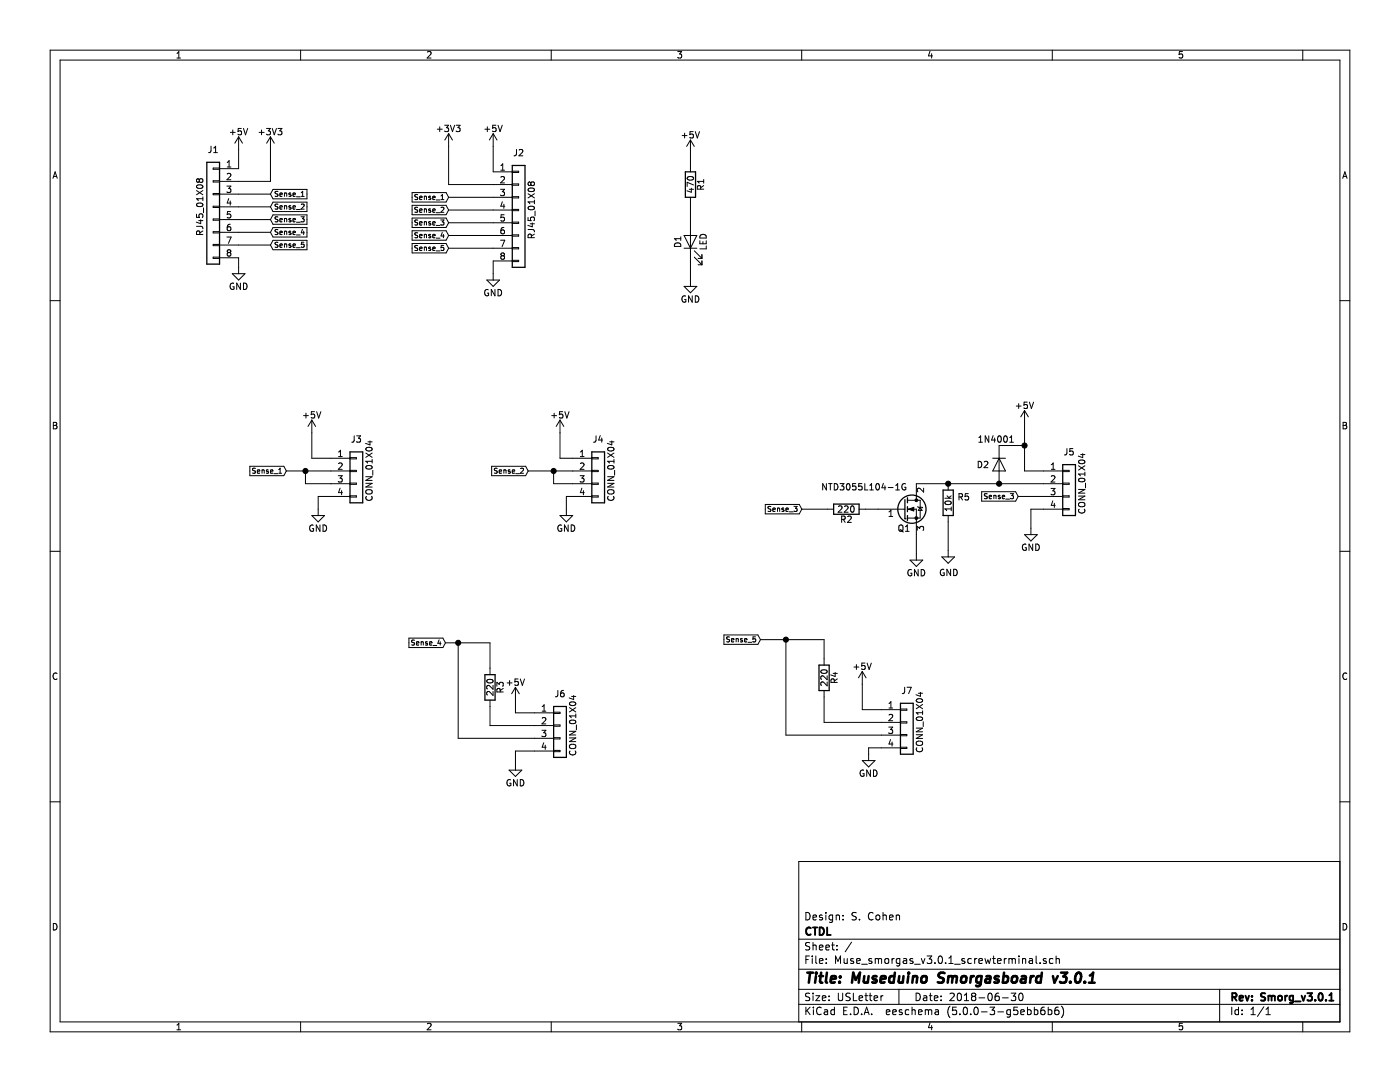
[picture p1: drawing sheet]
<svg xmlns="http://www.w3.org/2000/svg" width="279mm" height="216mm" viewBox="0 0 279 216" stroke-linecap="round" stroke-linejoin="round" font-family="sans-serif">
<g fill="none" stroke="#000" stroke-width=".2">
<path d="M10 10h259.4v195.9h-259.4zM12 12h255.4v191.9h-255.4zM35.3 11.6h.7M35.3 10.6l.4-.3v1.3M60 10v2M85.3 10.4l.5-.1 .2 .3-.8 1h.8M110 10v2M135.3 10.3h.7l-.4 .5 .4 .1v.6l-.2 .1-.5-.1M160 10v2M185.6 10.2l-.3 1h.8M185.9 10.7v.9M210 10v2"/>
<path d="M236 10.3h-.6l-.1 .6 .2-.1h.4l.1 .7-.2 .1-.5-.1M260 10v2M10.6 35.6l.4-1.3 .4 1.3M10.7 35.2h.6M39.2 38l1.3 .9M39.3 37.1a.74 .74 0 0 1 1.2 .2 .74 .74 0 0 1-1.3-.1zM39.8 35.9l-.3-.2-.3 .2v.2l.3 .3 .3-.3M39.8 35.9l.2-.2h.3l.2 .2-.1 .4-.1 .1h-.3l-.2-.3M39.8 35.9v.2M40.5 39.3v.7M40.5 39.6h-1.3l.4 .4M40.5 38l-1.3 .9"/>
<path d="M42.1 29.2v.9l-.2 .3-.3 .1M42.5 33.5h1.3v.3h-1.3zM42.5 36.1h1.3v.2h-1.3zM42.5 38.6h1.3v.3h-1.3zM42.6 30.5h.8M42.6 29.5l.4-.3v1.3M43.8 38.7h10.2M45.3 37.1h.8l-.5 .5 .4 .1 .1 .5-.3 .2-.5-.1M45.3 33.3h.8M45.3 32.4l.4-.3v1.2M45.3 34.7l.5-.1 .3 .4-.8 .9h.8M45.6 39.6l-.3 .9h.8"/>
<path d="M46 26.4h.9M46.5 25.9v1M47.6 27.3v6.4h-3.8M47.6 27.3l-.7 1.3M47.6 27.3l.8 1.3M48.2 25.6h-.7v.6l.2-.1 .4 .1 .1 .6-.2 .1-.5-.1M48.6 25.6l.4 1.3 .4-1.3M51.7 26.4h1M52.2 25.9v1M53.2 25.6h.8l-.5 .5 .4 .1 .1 .5-.3 .2-.5-.1M54 27.3v8.9h-10.2M54 27.3l-.8 1.3"/>
<path d="M54 27.3l.7 1.3M54.3 25.6l.4 1.3 .5-1.3M54.5 37.8h6.8v1.9h-6.8l-.5-1zM55.5 25.6h.8l-.5 .5 .4 .1v.6l-.2 .1-.5-.1M55.5 38.2l-.6 .1a.42 .42 0 0 0 .5 .5v.3h-.5M55.9 38.8l.4-.1v-.1l-.3-.1-.1 .2v.4h.4M56.8 38.6h.4v.6M56.8 38.5v.7M58 38.6l-.2-.1-.1 .2 .3 .2v.2h-.3M58.5 38.8l.5-.1-.1-.1-.3-.1-.1 .2v.4h.4M59.2 39.3h.7M60.1 39.2h.6"/>
<path d="M60.1 38.5l.3-.3v1M82.2 38.4h6.8l.5 1-.5 .9h-6.8zM83.4 38.9h-.6a.42 .42 0 0 0 .5 .5l.1 .2-.2 .2h-.4M83.7 39.5l.5-.1v-.2l-.3-.1-.2 .2 .1 .5h.4M84.7 39.2h.4v.6M84.7 39.1v.7M85.9 39.2l-.2-.1-.2 .2 .4 .2v.3h-.4M86.4 39.5l.4-.1v-.2l-.3-.1-.1 .2v.5h.4M87 39.9h.8M87.3 25.8h1M87.8 25.3v1M88 39.8h.6"/>
<path d="M88 39.1l.3-.3v1M88.7 25h.8l-.4 .5 .4 .1v.4l-.2 .3-.6-.2M89.5 26.7v10.1h12.7M89.5 39.4h12.7M89.5 26.7l-.7 1.2M89.5 26.7l.8 1.2M89.9 25l.4 1.3 .4-1.3M91 25h.8l-.4 .5 .4 .1v.5l-.2 .2-.6-.2M96.8 25.8h.9M97.3 25.3v1M98.4 26.7v7.6h3.8M98.4 26.7l-.7 1.2"/>
<path d="M98.4 26.7l.8 1.2M99 25h-.7v.6l.2-.1 .4 .1 .1 .5-.2 .2-.5-.2M99.4 25l.4 1.3 .4-1.3M99.9 37.8h.8l-.4 .5 .3 .1 .1 .4-.3 .2-.5-.1M99.9 34h.8M99.9 33l.4-.3v1.3M99.9 35.4l.5-.2 .3 .4-.8 .9h.8M102.2 34.2h1.3v.2h-1.3zM102.2 36.7h1.3v.3h-1.3zM102.2 39.2h1.3v.3h-1.3zM103.1 29.8v.9l-.2 .3-.3 .1M103.6 29.9l.5-.1 .2 .4-.7 .9h.7"/>
<path d="M105.4 38.7l1.3 .8M105.5 37.7a.74 .74 0 0 1 1.2 .2 .74 .74 0 0 1-1.3-.1zM105.9 36.6l-.2-.3-.3 .3v.2l.2 .2 .3-.2M105.9 36.6l.3-.3h.2l.3 .3-.1 .3-.2 .1h-.2l-.3-.2M105.9 36.6v.2M106.7 39.9v.8M106.7 38.7l-1.3 .8M136.1 27.1h1M136.6 26.6v.9M137.3 35.3a.68 .68 0 0 1 1.1 .3 .73 .73 0 0 1-1.3-.1zM137.6 37.8h.8M137.8 27.9v6.4"/>
<path d="M137.8 39.4v17.7M137.8 27.9l-.8 1.3M137.8 27.9l.8 1.3M138 37.6v.8l-.9-.3M138.3 26.3h-.6v.6l.1-.2 .5 .1v.6l-.1 .1-.5-.1M138.4 36.9l-1.3-.5v.8M138.8 26.3l.4 1.2 .4-1.2M139.8 37.7l-.1-.6h-.4l-.1 .6h1.2M140.4 36.2h-1.2l.3 .4M140.4 37l-.6 .5M140.4 35.8v.8M268 35.6l.4-1.3 .4 1.3"/>
<path d="M268.1 35.2h.6M10 60h2M39.2 45.2h1.1l.2 .4M39.2 42.7v.7h.6l-.1-.5 .3-.2h.3l.2 .2-.1 .5M39.3 40.7a.75 .75 0 0 1 1.2 .2 .73 .73 0 0 1-1.3-.1zM39.6 44h.9M39.9 46.8l-.1-.7h-.5l-.1 .7h1.3M40.1 43.8v.8l-.9-.3M40.5 46.1l-.6 .4M40.6 41.5v.9M42.5 41.1h1.3v.3h-1.3zM42.5 43.7h1.3v.2h-1.3z"/>
<path d="M42.5 46.2h1.3v.3h-1.3zM42.5 48.8h1.3v.2h-1.3zM42.5 51.3h1.3v.3h-1.3zM43.8 41.3h10.2M43.8 43.8h10.2M43.8 46.4h10.2M43.8 48.9h10.2M43.8 51.4h3.8v3.2M45.3 47.3h.8l-.5 1.3M45.6 50.4l-.3-.3 .3-.3h.2l.3 .3-.3 .3M45.6 50.4l-.3 .2v.3l.3 .2h.3l.2-.2v-.3l-.3-.2M45.6 50.4h.2"/>
<path d="M45.9 44.8h-.2a.79 .79 0 0 0-.1 1.2h.3l.2-.5-.3-.3h-.2l-.3 .3M45.9 40.1v.8M46 42.2h-.6l-.1 .6 .5-.1 .3 .3v.3l-.3 .2-.5-.1M46.4 54.6h2.5l-1.3 1.3zM46.6 56.6a.59 .59 0 0 0-.7 .5 .59 .59 0 0 0 .7 .6l.1-.5h-.2M48 56.5v1.3l-.8-1.3v1.3M48.6 56.5a.64 .64 0 0 1 .7 .6 .64 .64 0 0 1-.7 .7zM54.5 40.3h6.8v1.9h-6.8l-.5-.9zM54.5 42.9h6.8v1.9h-6.8l-.5-1zM54.5 45.4h6.8v1.9h-6.8l-.5-.9zM54.5 48h6.8v1.8h-6.8l-.5-.9zM55.5 43.3h-.6a.42 .42 0 0 0 .5 .6v.3h-.5"/>
<path d="M55.5 45.8l-.6 .1a.42 .42 0 0 0 .5 .5v.4h-.5M55.5 48.4h-.6a.42 .42 0 0 0 .5 .5v.4h-.5M55.5 40.8h-.6a.42 .42 0 0 0 .5 .5v.4h-.5M55.9 46.5l.4-.1v-.2l-.3-.1-.1 .2v.5h.4M55.9 49l.4-.1v-.2h-.3l-.1 .1v.5h.4M55.9 43.9l.4-.1v-.2h-.3l-.1 .1v.5h.4M55.9 41.4l.4-.1v-.2l-.3-.1-.1 .2v.5h.4M56.8 48.8l.4-.1v.7M56.8 41v.7M56.8 43.6v.7M56.8 46.1v.7M56.8 48.7v.7"/>
<path d="M56.8 41.1h.4v.6M56.8 43.7l.4-.1v.7M56.8 46.2h.4v.6M58 46.2l-.2-.1-.1 .2 .3 .2v.3h-.3M58 48.7h-.2l-.1 .1 .3 .2v.3h-.3M58 41.1l-.2-.1-.1 .2 .3 .2v.3h-.3M58 43.6h-.2l-.1 .1 .3 .3v.2h-.3M58.5 46.5l.5-.1-.1-.2-.3-.1-.1 .2v.5h.4M58.5 49l.5-.1-.1-.2h-.3l-.1 .1v.5h.4M58.5 43.9l.5-.1-.1-.2h-.3l-.1 .1v.5h.4M58.5 41.4l.5-.1-.1-.2-.3-.1-.1 .2v.5h.4M59.2 41.8h.7"/>
<path d="M59.2 44.3h.7M59.2 46.9h.7M59.2 49.4h.7M60.1 43.3h.6l-.3 .3 .3 .2v.4l-.2 .1-.4-.1M60.1 40.8l.4-.1 .2 .3-.6 .7h.6M60.4 45.7l-.3 .8h.7M60.6 46.1v.7M60.7 48.3h-.5l-.1 .5h.5l.1 .5-.2 .1-.4-.1M82.2 43.5h6.8l.5 .9-.5 1h-6.8zM82.2 46.1h6.8l.5 .9-.5 .9h-6.8zM82.2 41h6.8l.5 .9-.5 .9h-6.8zM82.2 48.6h6.8l.5 .9-.5 1h-6.8z"/>
<path d="M83.4 43.9l-.6 .1a.42 .42 0 0 0 .5 .5l.1 .2-.2 .2h-.4M83.4 41.4h-.6a.42 .42 0 0 0 .5 .6l.1 .2-.2 .2-.4-.1M83.4 46.5h-.6a.42 .42 0 0 0 .5 .5l.1 .2-.2 .2h-.4M83.4 49h-.6a.42 .42 0 0 0 .5 .6l.1 .2-.2 .2-.4-.1M83.7 47.1l.5-.1v-.2h-.3l-.2 .1 .1 .5h.4M83.7 42l.5-.1v-.2h-.3l-.2 .1 .1 .5h.4M83.7 44.6l.5-.2v-.1l-.3-.1-.2 .2 .1 .5h.4M83.7 49.6l.5-.1v-.1l-.3-.1-.2 .2 .1 .4h.4M84.7 46.9l.4-.1v.6M84.7 41.7v.7M84.7 44.2v.7M84.7 46.8v.6"/>
<path d="M84.7 49.3v.7M84.7 41.8l.4-.1v.7M84.7 44.3h.4v.6M84.7 49.4h.4v.6M85.9 49.4l-.2-.1-.2 .2 .4 .2v.2h-.4M85.9 46.8h-.2l-.2 .1 .4 .2v.3h-.4M85.9 44.3l-.2-.1-.2 .2 .4 .2v.3h-.4M85.9 41.7h-.2l-.2 .1 .4 .3v.2h-.4M86.4 47.1l.4-.1v-.2h-.3l-.1 .1v.5h.4M86.4 42l.4-.1v-.2h-.3l-.1 .1v.5h.4M86.4 44.6l.4-.2v-.1l-.3-.1-.1 .2v.5h.4M86.4 49.6l.4-.1v-.1l-.3-.1-.1 .2v.4h.4"/>
<path d="M87 42.4h.8M87 45h.8M87 47.5h.8M87 50.1h.8M88 43.9h.6l-.3 .4 .3 .1-.1 .4-.1 .1-.4-.1M88 41.4h.4l.2 .2-.6 .8h.6M88.3 46.4l-.3 .7h.6M88.5 46.8v.6M88.5 49h-.4l-.1 .5 .5-.1v.5l-.1 .1-.4-.1M89.5 41.9h12.7M89.5 44.4h12.7M89.5 47h12.7"/>
<path d="M89.5 49.5h12.7M97.2 55.9h2.5l-1.3 1.2zM97.4 57.8a.59 .59 0 0 0-.7 .6 .59 .59 0 0 0 .7 .6l.1-.5h-.2M98.8 57.8v1.2l-.8-1.2v1.2M99.4 57.8a.64 .64 0 0 1 .7 .6 .64 .64 0 0 1-.7 .6zM99.9 47.9h.8l-.5 1.3M100.2 51l-.3-.2 .3-.3h.2l.3 .2-.3 .3M100.2 51l-.3 .3v.2l.3 .2h.4l.1-.2v-.2l-.3-.3M100.2 51h.2M100.3 40.3l-.4 .8h.8M100.6 45.4h-.3a.79 .79 0 0 0-.1 1.3l.4-.1 .1-.5-.3-.2h-.2l-.3 .2M100.6 40.7v.9"/>
<path d="M100.6 42.8h-.6l-.1 .7 .5-.2 .3 .3v.3l-.3 .2-.5-.1M102.2 41.8h1.3v.2h-1.3zM102.2 44.3h1.3v.3h-1.3zM102.2 46.9h1.3v.2h-1.3zM102.2 49.4h1.3v.3h-1.3zM102.2 51.9h1.3v.3h-1.3zM102.2 52.1h-3.8v3.8M105.4 43.4v.6h.6l-.1-.4 .2-.3h.3l.3 .3-.2 .4M105.4 45.8h1.1l.2 .5M105.5 41.3a.75 .75 0 0 1 1.2 .3 .73 .73 0 0 1-1.3-.1zM105.8 44.7h.9M106 47.4l-.1-.6h-.4l-.1 .6h1.3"/>
<path d="M106.2 44.5v.8l-.9-.3M106.7 46.7l-.7 .4M106.7 40.3h-1.3l.3 .4M106.8 42.1v1M134.7 48.7a.68 .68 0 0 1 .7-.2 .68 .68 0 0 1 .5 .7h-1.3zM135.9 47.2v.8M135.9 47.6h-1.3l.4 .4M136.5 47h2.6l-1.3 2.5zM136.5 49.5h2.6M136.5 57.1h2.6l-1.3 1.3zM136.8 59.1a.59 .59 0 0 0-.7 .6 .59 .59 0 0 0 .7 .5l.1-.4h-.3M138.2 59v1.3l-.8-1.3v1.3"/>
<path d="M138.6 51.3l1.5 1.5M138.6 50l1.5 1.6M138.8 59a.64 .64 0 0 1 .7 .7 .64 .64 0 0 1-.7 .6zM139.3 51.6h.8M139.3 52.8h.8M139.7 48v.6h1.2v-.6M139.9 46.9a.67 .67 0 0 1 .7-.1 .67 .67 0 0 1 .3 .7h-1.2zM140.1 50.8v.8M140.1 52.1v.7M140.3 48.2v.4M140.9 49.1v.6h-1.2M267.4 60h2"/>
<path d="M10.6 84.3h.5l.2 .2-.2 .4 .3 .2-.2 .5h-.6zM10.6 84.9h.5M49.9 93h6.7l.5 1-.5 .9h-6.7zM51 93.5h-.6a.42 .42 0 0 0 .5 .5l.1 .2-.2 .2h-.4M51.4 94.1l.4-.1v-.2h-.3l-.1 .1v.5h.4M52.3 93.9l.4-.1v.6M52.3 93.8v.6M53.5 93.8h-.2l-.1 .1 .3 .2v.3h-.3M54 94.1l.5-.1-.1-.2h-.3l-.1 .1v.5h.4M54.7 94.5h.7M55.6 93.7l.3-.3v1M55.6 94.4h.6"/>
<path d="M57.1 94h12.7M60.6 82.9h.9M61 94v2.5h8.8M61.1 82.4v1M62.2 83.8v7.6h7.6M62.2 83.8l-.7 1.3M62.2 83.8l.8 1.3M62.8 82.1h-.6l-.1 .7 .2-.2 .4 .1 .1 .6-.2 .1-.5-.1M63.2 82.1l.4 1.3 .4-1.3M67.5 94.9h.8l-.4 .5 .3 .1 .1 .5-.3 .2-.5-.1M67.6 92.5l.4-.1 .3 .3-.8 .9h.8M67.6 91.1h.7"/>
<path d="M67.6 90.2l.3-.4v1.3M67.9 97.4l-.3 .9h.8M68.2 97.9v.8M69.8 98.9h1.3v.3h-1.3zM69.8 96.4h1.3v.2h-1.3zM69.8 93.9h1.3v.2h-1.3zM69.8 99.1h-6.3v3.8M69.8 91.3h1.3v.3h-1.3zM70.7 87v.9l-.2 .3h-.3M71.2 87h.8l-.5 .5 .4 .1 .1 .4-.3 .2-.5-.1M73 96.4h1.3l-1.3 .8h1.3M73 95.1h1.3l-1.3 .8h1.3"/>
<path d="M73 90.4l1.3 .9M73.1 89.4a.74 .74 0 0 1 1.2 .3 .72 .72 0 0 1-1.3-.1zM73.1 93.1a.74 .74 0 0 1 1.2 .2 .74 .74 0 0 1-1.3-.1zM73.1 97.9a.8 .8 0 0 1 1.2 .1l-.2 .5a.84 .84 0 0 1-1.1-.2zM73.1 99.1a.56 .56 0 0 0 .5 .8 .56 .56 0 0 0 .5-.8M73.4 88.2h.9M73.8 88v.8l-.9-.3M74.3 91.7v.7M74.3 92h-1.3l.4 .4M74.3 90.4l-1.3 .9M74.4 93.9v.9M98.1 93h6.8l.5 1-.5 .9h-6.8z"/>
<path d="M99.2 93.5h-.5a.42 .42 0 0 0 .5 .5l-.1 .4h-.4M99.6 94.1l.5-.1v-.2h-.3l-.2 .1 .1 .5h.4M100.6 93.8v.6M100.6 93.9l.3-.1 .1 .6M101.8 93.8h-.2l-.2 .1 .4 .2v.3h-.4M102.2 94.1l.5-.1v-.2h-.3l-.2 .1 .1 .5h.4M102.9 94.5h.8M103.9 93.5l.4-.1 .2 .3-.7 .7h.7M105.4 94h12.7M110.1 82.9h1M110.5 94v2.5h7.6M110.6 82.4v1"/>
<path d="M111.8 83.8v7.6h6.3M111.8 83.8l.7 1.3M111.8 83.8l-.8 1.3M112.3 82.1h-.6l-.1 .7 .2-.2 .4 .1 .1 .6-.2 .1-.5-.1M112.7 82.1l.4 1.3 .5-1.3M115.8 94.9h.8l-.5 .5 .4 .1 .1 .5-.3 .2-.5-.1M115.8 92.5l.5-.1 .3 .3-.8 .9h.8M115.8 91.1h.8M115.8 90.2l.4-.4v1.3M116.1 97.4l-.3 .9h.8M116.4 97.9v.8M118.1 98.9h1.3v.3h-1.3z"/>
<path d="M118.1 96.4h1.3v.2h-1.3zM118.1 93.9h1.3v.2h-1.3zM118.1 99.1h-5.1v3.8M118.1 91.3h1.3v.3h-1.3zM118.9 87v.9l-.1 .3h-.3M119.8 86.9l-.3 .9h.8M120.1 87.4v.8M121.3 96.4h1.2l-1.2 .8h1.2M121.3 95.1h1.2l-1.2 .8h1.2M121.3 90.4l1.2 .9M121.3 89.4a.74 .74 0 0 1 1.2 .3 .72 .72 0 0 1-1.2-.1zM121.3 97.9a.8 .8 0 0 1 1.2 .1l-.1 .5a.84 .84 0 0 1-1.1-.2z"/>
<path d="M121.3 93.1a.74 .74 0 0 1 1.2 .2 .74 .74 0 0 1-1.2-.1zM121.4 99.1a.56 .56 0 0 0 .5 .8 .56 .56 0 0 0 .5-.8M121.7 88.2h.8M122.1 88v.8l-.9-.3M122.5 92h-1.2l.3 .4M122.5 91.7v.7M122.5 90.4l-1.2 .9M122.7 93.9v.9M164.9 96.5v1.3l-.7-1.3v1.3M165.4 96.5h.7M165.7 96.5v1.3M166.5 96.5a.64 .64 0 0 1 .7 .6 .64 .64 0 0 1-.7 .7z"/>
<path d="M167.6 96.5h.8l-.4 .5 .4 .1v.5l-.2 .2-.6-.2M169 96.6l.2-.1a.67 .67 0 0 1 .5 .6 .67 .67 0 0 1-.5 .7l-.3-.5zM170.8 96.5h-.6l-.1 .6 .2-.1 .4 .1 .1 .5-.2 .2-.5-.2M172 96.5h-.6l-.1 .6 .2-.1 .5 .1v.5l-.2 .2-.5-.2M172.6 96.5v1.3h.6M173.6 97.8h.7M173.6 96.9l.3-.4v1.3M174.9 96.6l.2-.1a.67 .67 0 0 1 .4 .6 .67 .67 0 0 1-.4 .7l-.3-.5zM176.3 96.4l-.3 .9h.8M176.6 96.9v.9M177.3 97.3h.9M178.8 97.8h.7"/>
<path d="M178.8 96.9l.3-.4v1.3M180.7 96.6a.59 .59 0 0 0-.7 .5 .59 .59 0 0 0 .7 .6l.1-.5h-.3M181.1 99.8h2.5v3.6h-2.5M184.3 97.4v.8l-.9-.8-.3 .3 .1 .4M188.6 99.4h1.2M189 98.9l.5 .5M189.2 96.5v1.3M189.8 98.9l-.4 .4M191.4 99.2l.6-.1v-.5l-.6-.1v1.3M191.7 99.2l.4 .6M193.2 98.5h-.5l-.1 .6 .5-.1 .2 .2v.3l-.2 .3-.5-.2M195.2 92a.64 .64 0 0 1 .7 .7 .64 .64 0 0 1-.7 .6z"/>
<path d="M195.4 88.2h.7M195.4 87.3l.3-.3v1.2M195.9 98.1h6.8l.5 1-.5 .9h-6.8zM196.4 92.2l.5-.2 .3 .4-.8 .9h.8M197 98.6h-.5a.42 .42 0 0 0 .5 .5l-.1 .4h-.5M197.3 87v1.2l-.7-1.2v1.2M197.4 99.2l.5-.1v-.2l-.3-.1-.2 .2 .1 .5h.4M198.1 91.4h2.6M198.2 86.9l-.3 .9h.8M198.3 98.9h.4l.1 .6M198.3 98.8v.7M198.5 87.4v.8"/>
<path d="M199.2 87.1l.2-.1a.67 .67 0 0 1 .4 .6 .67 .67 0 0 1-.4 .6l-.3-.4zM199.4 91.4l1.3 2.6h-2.6zM199.6 98.9l-.2-.1-.2 .2 .4 .2v.3h-.4M200 99.2l.5-.1v-.2l-.3-.1-.2 .2 .1 .5h.4M200.4 87.1l.2-.1a.67 .67 0 0 1 .5 .6 .67 .67 0 0 1-.5 .6l-.3-.4zM200.7 99.6h.8M201.5 88.2h.7M201.5 87.3l.4-.3v1.2M201.6 98.5h.7l-.4 .4 .4 .2-.1 .3-.1 .1-.5-.1M202.8 81h1M203.2 99.1h8.9M203.3 80.5v1"/>
<path d="M204.5 81.9v12.1h7.6M204.5 81.9l-.8 1.3M204.5 81.9l.7 1.3M204.5 88.9h-5.1v7.6M205 80.2h-.6l-.1 .6 .2-.1 .5 .1v.6l-.2 .1-.5-.1M205.4 80.2l.4 1.3 .5-1.3M209.8 97.5h.7l-.4 .4 .4 .2v.4l-.2 .2-.5-.1M209.8 93.6h.7M209.8 92.7l.4-.3v1.2M209.8 95l.5-.1 .2 .4-.7 .9h.7M210.1 99.9l-.3 .9h.8M212.1 93.9h1.3v.2h-1.3z"/>
<path d="M212.1 96.4h1.3v.2h-1.3zM212.1 98.9h1.3v.3h-1.3zM212.1 96.5h-29.2v3.3M212.9 89.5v.9l-.1 .3-.4 .1M214.1 89.5h-.6v.6l.4-.1 .3 .2v.4l-.3 .2-.4-.1M215.2 99h1.3l-1.3 .7h1.3M215.2 97.7h1.3l-1.3 .7h1.3M215.2 92.9l1.3 .9M215.3 95.6a.74 .74 0 0 1 1.2 .3 .74 .74 0 0 1-1.3-.2zM215.4 91.9a.66 .66 0 0 1 .6-.2 .66 .66 0 0 1 .5 .5 .72 .72 0 0 1-1.3-.1zM215.7 90.7h.8M216.1 90.5v.8l-.9-.3"/>
<path d="M216.5 94.2v.7M216.5 94.6h-1.3l.4 .3M216.5 92.9l-1.3 .9M216.6 96.4v1M268 84.3h.5l.2 .2-.2 .4 .3 .2-.2 .5h-.6zM268 84.9h.5M10 110h2M62.2 102.9h2.6l-1.3 1.2zM62.5 104.8a.59 .59 0 0 0-.7 .6 .59 .59 0 0 0 .7 .6l.1-.5h-.3M63.9 104.7v1.3l-.8-1.3v1.3M64.5 104.7a.64 .64 0 0 1 .7 .7 .64 .64 0 0 1-.7 .6zM111.8 102.9h2.5l-1.3 1.2z"/>
<path d="M112 104.8a.59 .59 0 0 0-.7 .6 .59 .59 0 0 0 .7 .6l.1-.5h-.2M113.4 104.7v1.3l-.8-1.3v1.3M114 104.7a.64 .64 0 0 1 .7 .7 .64 .64 0 0 1-.7 .6zM152.7 100.7h6.8l.5 .9-.5 .9h-6.8zM153.8 101.1h-.5a.42 .42 0 0 0 .5 .6v.2l-.1 .2-.4-.1M154.2 101.7l.5-.1v-.2h-.3l-.2 .1 .1 .5h.4M155.2 101.5l.3-.1 .1 .7M155.2 101.4v.7M156.4 101.4h-.2l-.2 .1 .4 .3v.2h-.4M156.8 101.7l.5-.1v-.2h-.3l-.2 .1 .1 .5h.4M157.5 102.1h.8M158.4 101h.7l-.4 .4 .4 .2-.1 .4-.1 .1-.5-.1"/>
<path d="M160 101.6h6.4M167.3 101.1l.5-.2 .2 .4-.7 .9h.7M168 103.6l.6-.1v-.4l-.6-.1v1.2M168.3 103.6l.4 .6M168.5 101.1l.5-.2 .3 .4-.8 .9h.8M169.2 103.1l.4-.1 .3 .3-.8 .9h.8M169.9 101.1l.2-.2a.69 .69 0 0 1 .4 .7 .69 .69 0 0 1-.4 .6l-.4-.5zM171.4 101.6h8.9M177.4 102.1l.4-.3v1.2M177.4 103h.8M179.4 104.9l.3-.2a.44 .44 0 0 1 .5 .5v.6l-.5 .2-.3-.2zM179.6 105.7l.7 .4"/>
<path d="M180.4 101.6h.2M180.7 106h.7M180.7 105.1l.4-.4v1.3M181.1 101.6h1.8v10.2M181.6 111.8h2.5l-1.2 1.2zM181.9 113.7a.59 .59 0 0 0-.7 .6 .59 .59 0 0 0 .7 .6l.1-.5h-.3M183.1 105.8v-.8l.4 .5 .2-.4 .4-.1 .2 .3-.1 .5M183.1 101.1l1 .2M183.2 113.6v1.3l-.7-1.3v1.3M183.6 101.2l.4 .7h-.7zM183.8 113.6a.64 .64 0 0 1 .8 .7 .64 .64 0 0 1-.8 .6zM188 111.1h2.5l-1.3 1.3z"/>
<path d="M188.4 113.7a.59 .59 0 0 0-.8 .5 .59 .59 0 0 0 .8 .6v-.5h-.2M188.7 100.1a.68 .68 0 0 1 1.1 .3 .73 .73 0 0 1-1.2-.1zM189.2 102.9v8.2M189.7 113.6v1.3l-.7-1.3v1.3M189.8 101.2v.7M189.8 101.5h-1.2l.3 .4M190.3 113.6a.64 .64 0 0 1 .7 .6 .64 .64 0 0 1-.7 .7zM204.5 106.7h2.5l-1.3 1.2zM204.7 108.6a.59 .59 0 0 0-.7 .6 .59 .59 0 0 0 .7 .6l.1-.5h-.2M206.1 108.6v1.2l-.7-1.2v1.2M206.7 108.6a.64 .64 0 0 1 .7 .6 .64 .64 0 0 1-.7 .6zM210.4 100.4v.9"/>
<path d="M212.1 101.5h1.3v.2h-1.3zM212.1 101.6h-6.4v5.1M215.3 100.4a.8 .8 0 0 1 1.2 .2l-.2 .4a.84 .84 0 0 1-1.1-.2zM215.4 101.6a.56 .56 0 0 0 .5 .8 .56 .56 0 0 0 .5-.8M267.4 110h2M11.4 134.4a.62 .62 0 0 0-.9 .4 .62 .62 0 0 0 .7 .8l.2-.1M81.6 127.3h6.8l.5 1-.5 .9h-6.8zM82.7 127.8h-.5a.42 .42 0 0 0 .5 .5v.2l-.2 .2h-.4M83.1 128.4l.5-.1v-.2l-.3-.1-.2 .2 .1 .5h.4M84 128.1h.4l.1 .6M84 128v.7M85.3 128.1l-.2-.1-.2 .2 .4 .2v.3h-.4"/>
<path d="M85.7 128.4l.5-.1v-.2l-.3-.1-.2 .2 .1 .5h.4M86.4 128.8h.8M87.6 127.7l-.2 .7h.6M87.9 128v.7M88.9 128.3h8.9v6.3M91.4 128.3v19h19.1M97.3 135.7a.68 .68 0 0 1 1.1 .3 .73 .73 0 0 1-1.3-.1zM97.8 139.7v5.1h12.7M98.4 136.8v.7l-.9-.7-.4 .2 .2 .5M98.4 138v.8l-.9-.8-.4 .2 .2 .5M99.2 136.9v-.8l.4 .5 .2-.4 .4-.1 .2 .3-.1 .5M99.8 138.1l-.1-.7h-.4l-.1 .7h1.2"/>
<path d="M100.4 137.4l-.6 .4M101.2 136.3h1M101.7 135.8v1M102.9 137.2v5h7.6M102.9 137.2l-.8 1.2M102.9 137.2l.7 1.2M103.4 135.5h-.6l-.1 .6 .2-.1h.5v.6l-.2 .2-.5-.2M103.8 135.5l.4 1.3 .5-1.3M111.3 137.8v.9l-.1 .3h-.4M112.5 137.8h-.3a.79 .79 0 0 0-.1 1.2h.4l.1-.5-.3-.2h-.2l-.2 .2M114.1 139h.8M114.5 138.8v.8l-.9-.3"/>
<path d="M144.5 126.7h6.8l.5 .9-.5 1h-6.8zM145.6 127.1l-.5 .1a.42 .42 0 0 0 .4 .5v.3h-.5M146 127.7l.5-.1-.1-.1-.3-.1-.1 .2v.4h.4M146.9 127.5h.4v.6M146.9 127.4v.7M148.2 127.5l-.3-.1-.1 .2 .4 .2v.2h-.4M148.6 127.7l.5-.1-.1-.1-.3-.1-.1 .2v.4h.4M149.3 128.2h.7M150.8 127.1h-.5l-.1 .5 .5-.1 .1 .5-.2 .1-.4-.1M151.8 127.6h12.7v5.1M156.8 127.6v19.1h22.9M163.9 133.8a.68 .68 0 0 1 1.2 .3 .73 .73 0 0 1-1.3-.1z"/>
<path d="M164.5 137.8v6.3h15.2M165.1 134.8v.8l-.9-.8-.4 .3 .1 .5M165.1 136.1v.8l-.9-.8-.4 .2 .1 .5M166.3 134.4h.8M166.5 136.2l-.1-.7h-.4l-.2 .7h1.3M166.7 134.2v.8l-.9-.3M167.1 135.5l-.6 .4M170.4 133.1h1M170.9 132.6v1M172.1 134v7.6h7.6M172.1 134l-.8 1.3M172.1 134l.7 1.3"/>
<path d="M172.6 132.3h-.6v.6l.1-.1 .5 .1v.6l-.2 .1-.4-.1M173.1 132.3l.4 1.3 .4-1.3M180.5 137.1v.9l-.1 .4h-.3M181 137.1h.9l-.6 1.3M182.9 139.6a.74 .74 0 0 1 1.2 .3 .72 .72 0 0 1-1.2-.2zM183.3 138.3h.8M183.7 138.2v.7l-.9-.3M268.8 134.4a.62 .62 0 0 0-.9 .4 .62 .62 0 0 0 .7 .8l.2-.1M10 160h2M101.6 153.7h2.5l-1.2 1.2zM101.9 155.6a.59 .59 0 0 0-.7 .6 .59 .59 0 0 0 .7 .6l.1-.5h-.3M103.2 155.5v1.3l-.7-1.3v1.3"/>
<path d="M103.8 155.5a.64 .64 0 0 1 .8 .7 .64 .64 0 0 1-.8 .6zM108.2 145.7h.7l-.4 .5 .4 .1v.5l-.2 .2-.5-.1M108.2 141.9h.7M108.2 141l.4-.4v1.3M108.2 143.3l.5-.1 .2 .3-.7 .9h.7M108.5 148.2l-.3 .9h.8M108.8 148.7v.8M110.5 142.1h1.3v.3h-1.3zM110.5 144.7h1.3v.2h-1.3zM110.5 147.2h1.3v.2h-1.3zM110.5 149.7h1.3v.3h-1.3zM110.5 149.9h-7.6v3.8"/>
<path d="M113.6 147.2h1.3l-1.3 .8h1.3M113.6 145.9h1.3l-1.3 .8h1.3M113.6 141.2l1.3 .9M113.7 140.2a.74 .74 0 0 1 1.2 .3 .72 .72 0 0 1-1.3-.1zM113.7 143.9a.74 .74 0 0 1 1.2 .2 .74 .74 0 0 1-1.3-.1zM113.7 148.7a.8 .8 0 0 1 1.2 .1l-.2 .5a.84 .84 0 0 1-1.1-.2zM113.8 149.9a.56 .56 0 0 0 .5 .8 .56 .56 0 0 0 .5-.8M114.9 142.5v.7M114.9 142.8h-1.3l.4 .4M114.9 141.2l-1.3 .9M115 144.7v.9M172.1 151.8h2.5l-1.2 1.2z"/>
<path d="M172.4 153.7a.59 .59 0 0 0-.8 .6 .59 .59 0 0 0 .8 .6v-.5h-.2M173.7 153.6v1.3l-.7-1.3v1.3M174.3 153.6a.64 .64 0 0 1 .7 .7 .64 .64 0 0 1-.7 .6zM177.4 145.1h.8l-.5 .5 .4 .1 .1 .4-.3 .3-.5-.2M177.4 141.3h.8M177.4 140.4l.4-.4v1.3M177.4 142.7l.5-.2 .3 .4-.8 .9h.8M177.7 147.6l-.3 .9h.8M178 148.1v.8M179.7 149.1h1.3v.3h-1.3zM179.7 141.5h1.3v.2h-1.3zM179.7 144h1.3v.3h-1.3z"/>
<path d="M179.7 146.6h1.3v.2h-1.3zM179.7 149.2h-6.3v2.6M182.9 146.6h1.2l-1.2 .7h1.2M182.9 145.3h1.2l-1.2 .7h1.2M182.9 140.6l1.2 .8M182.9 143.2a.74 .74 0 0 1 1.2 .3 .74 .74 0 0 1-1.2-.1zM182.9 148.1a.8 .8 0 0 1 1.2 .1l-.2 .5a.84 .84 0 0 1-1-.3zM183 149.2a.56 .56 0 0 0 .5 .8 .56 .56 0 0 0 .5-.8M184.1 141.8v.8M184.1 142.2h-1.2l.3 .4M184.1 140.6l-1.2 .8M184.3 144v1"/>
<path d="M267.4 160h2M267.4 171.9h-108v32M10.6 184.3a.65 .65 0 0 1 .8 .6 .65 .65 0 0 1-.8 .7zM159.4 197.4h108M159.4 193.4h108M159.4 187.4h108M160.8 182.1a.75 .75 0 0 1 .9 .7 .75 .75 0 0 1-.9 .8zM160.8 191.5h.5M161.5 190.8h-.7v1.5M161.6 198.2h-.6l-.2 .3 .1 .3 .6 .3v.4l-.2 .2-.5-.1M161.6 188.1h-.6l-.2 .2 .1 .4 .6 .3v.4l-.2 .2-.5-.1M162.1 190.8v.1"/>
<path d="M162.1 191.3v1M162.3 183.1l.7-.2-.1-.2-.4-.1-.2 .2v.7h.6M162.3 188.1v1.5M162.3 198.2v.1M162.3 198.7v1M162.3 188.7l.2-.1h.3l.1 1M162.8 198.7h.8l-.8 1h.8M162.8 190.8v1.2l.2 .3M163.5 191.8l.7-.2v-.3h-.4l-.3 .2 .1 .7h.6M163.5 189.1l.7-.2v-.3h-.4l-.3 .2 .1 .7h.6M164.1 182.7a.37 .37 0 0 0-.6 .1l.1 .2 .5 .1 .1 .2-.2 .3-.5-.1M164.1 199.2l.7-.2-.1-.2-.4-.1-.2 .2 .1 .7h.5"/>
<path d="M164.8 182.1v.1M164.8 182.6v1M164.8 189.1l.7-.2v-.3h-.5l-.2 .2 .1 .7h.6M164.9 192.1v.2M164.9 191.3v.2M165.5 198.8v.1M165.5 199.5v.2M166 188.6h.5M166.2 182.7l-.5-.1-.2 .3v.5l.2 .2 .5-.1M166.2 188.1v1.3l.3 .2M166.2 182.6v1.2l-.3 .3-.4-.1M166.8 192.3v-1.5l.4 1 .5-1v1.5"/>
<path d="M166.9 182.7h.1a.37 .37 0 0 1 .5 .1v.8M166.9 182.6v1M167 189.4v.2M167 188.6v.2M167.3 198.2v1.2l.3 .3h.3l.3-.3v-1.2M168.2 183.4v.2M168.2 182.7v.1M168.5 191.3v.7a.37 .37 0 0 0 .6 .1M169.1 191.3v1M169.7 198.2h-.6l-.3 .3 .1 .3 .7 .3v.4l-.2 .2-.6-.1M170 188l-1.3 1.9M170.3 191.3h-.3l-.3 .2 .1 .2 .5 .1v.4h-.6"/>
<path d="M170.3 198.2v1.5h.7M170.9 182.1h-.6l-.3 .2 .1 .4 .7 .3v.4l-.2 .2-.6-.1M171 191.8l.7-.2-.1-.3h-.4l-.2 .2v.7h.6M171.4 199.2l.8-.2-.1-.2-.4-.1-.3 .2 .1 .7h.6M171.5 183.4v.2M172 192.4h1.1M172.6 198.7h.6M172.8 198.2v1.3l.4 .2M173.5 198.7h.5M173.7 198.2v1.3l.3 .2M174 191.3h-.4l-.2 .2 .1 .2 .5 .1v.4h-.6M174.2 182.2a.71 .71 0 0 0-1 .5 .71 .71 0 0 0 .8 .9l.2-.2"/>
<path d="M174.4 199.2l.8-.2-.1-.2-.4-.1-.3 .2 .1 .7h.6M174.7 191.4v-.1a.37 .37 0 0 1 .6 .2M174.7 191.3v1M174.9 182.7l.2-.1 .4 .1 .1 .6-.1 .2-.4 .1-.2-.2zM175.3 191.5l.2-.2h.4v1M175.3 191.5v.8M175.8 198.7v1M176.2 198.7l-.4 .3M176.2 182.7h.1a.37 .37 0 0 1 .6 .1v.8M176.2 182.1v1.5M176.7 191.4l.2-.1 .4 .1v.7l-.2 .2-.4-.2zM177.5 183.1l.7-.2v-.2l-.5-.1-.2 .2 .1 .7h.6"/>
<path d="M178 191.3v1M178.5 191.3h-.3l-.2 .2M178.9 182.6v1M178.9 182.7a.37 .37 0 0 1 .6 .1v.8M179.4 197.4v3M179.6 191.3h-.4l-.3 .2v.6l.3 .2 .4-.1M179.6 191.3l-.1 1.3-.2 .2-.4-.1M180.3 191.3h.6v1M180.9 191.6l-.5 .1-.2 .2 .2 .4 .5-.1M182.2 191.3a.37 .37 0 0 0-.6 .2l.1 .2 .5 .1v.2l-.2 .3-.4-.1M182.5 192.4h1.2M182.8 198.2a.75 .75 0 0 1 .9 .7 .75 .75 0 0 1-.9 .8z"/>
<path d="M183.9 191.3l.3 1 .4-1M184.3 198.8h.6l.1 .9M185 199l-.5 .1-.2 .2 .2 .4 .5-.1M185 190.8h1l-.6 .5 .5 .2v.6l-.3 .2-.6-.2M185.5 198.7h.5M185.7 198.2v1.3l.3 .2M186.5 199.2l.7-.2-.1-.2-.4-.1-.2 .2v.7h.6M186.6 192.1v.2M187.4 190.9l.2-.1a.8 .8 0 0 1 .5 .7 .8 .8 0 0 1-.5 .8l-.2-.2-.2-.4zM187.8 199.5v.2M187.8 198.8v.1M188.7 192.1v.2"/>
<path d="M189.4 192.3h.8M189.4 191.2l.4-.4v1.5M189.6 198.3l.6-.1 .2 .4-.9 1.1h.9M190.5 192.4h1.1M191.2 198.3l.3-.1a.94 .94 0 0 1 0 1.5l-.4-.3zM192.5 199.7h.8M192.5 198.6l.4-.4v1.5M192.5 191.3h-.3l-.3 .2 .1 .2 .5 .1v.4h-.6M193.9 191.3h-.5l-.3 .2 .1 .6 .2 .2 .5-.1M194.2 198.8l-.3-.3 .3-.3h.3l.2 .3-.2 .3M194.2 198.8l-.3 .3 .1 .4 .2 .2h.3l.2-.3v-.3l-.2-.3M194.2 198.8h.3"/>
<path d="M194.5 191.3v1M194.9 191.3h-.3l-.1 .2M195.4 191.8l.7-.2-.1-.3h-.4l-.2 .2v.7h.6M195.4 199.1h1.1M196.6 191.3l.2 1 .4-.8 .2 .8 .3-1M197.3 198.3l.2-.1a.8 .8 0 0 1 .5 .7 .8 .8 0 0 1-.5 .8l-.2-.2-.1-.4zM198.1 191.3h.6M198.3 190.8v1.2l.4 .3M199.1 191.8l.7-.2-.1-.3h-.4l-.2 .2v.7h.6M199.3 198.2h-.4a.96 .96 0 0 0 0 1.5l.5-.2v-.5l-.2-.2h-.5l-.1 .2M200.1 199.1h1.1M200.4 191.3v1"/>
<path d="M200.9 191.3h-.3l-.2 .2M201.3 191.4l.1-.1a.37 .37 0 0 1 .6 .2M201.3 191.3v1M201.8 198.2h.9l-.5 .6 .5 .1v.6l-.3 .2-.6-.2M202 191.5l.2-.2h.4v1M202 191.5v.8M203.4 190.8v.1M203.4 191.3v1M203.5 198.2h.2a.8 .8 0 0 1 .5 .7 .8 .8 0 0 1-.5 .8 1 1 0 0 1-.2-1.5zM204.1 191.4l.2-.1h.3l.1 1M204.1 191.3v1M205.4 191.3h.6l.1 1"/>
<path d="M206.1 191.6l-.5 .1-.2 .2 .2 .4 .5-.1M206.8 190.8v1.2l.2 .3M207.6 192.1v.2M208.8 191.3a.37 .37 0 0 0-.6 .2l.1 .2 .5 .1v.2l-.2 .3-.4-.1M210.1 191.3h-.4l-.3 .2 .1 .7h.6M210.8 191.4v-.1a.37 .37 0 0 1 .6 .2v.8M210.8 190.8v1.5M243.4 197.4v6.5M268 184.3a.65 .65 0 0 1 .8 .6 .65 .65 0 0 1-.8 .7zM35.3 204.5l.4-.3v1.3M35.3 205.5h.7M60 203.9v2"/>
<path d="M85.3 204.3l.5-.1 .2 .3-.8 1h.8M110 203.9v2M135.3 204.2h.7l-.4 .5 .4 .1v.6l-.2 .1-.5-.1M159.4 200.4h108M160 203.9v2M160.8 201v1.5M161 201.6l.7 .9M161.7 201l-.9 .8M162.3 201v.1M162.3 201.5v1M163.9 201.1a.59 .59 0 0 0-.8 0 .59 .59 0 0 0-.1 .7 .56 .56 0 0 0 .3 .6 .56 .56 0 0 0 .6-.1M164.5 201.5h.6l.1 1"/>
<path d="M165.2 201.8l-.5 .1-.2 .2 .2 .4 .5-.1M166.5 201.5h-.4l-.3 .3 .1 .5 .2 .2 .4-.1M166.5 201v1.5M168.4 201.7h.5M169.1 201h-.7v1.5h.7M169.7 202.3v.2M170.5 201a.76 .76 0 0 1 .8 .7 .76 .76 0 0 1-.8 .8zM172 202.3v.2M172.5 202.5l.4-1.5 .6 1.5M172.6 202h.7M174 202.3v.2M176.9 202l.7-.2-.1-.3h-.4l-.2 .2 .1 .7h.5"/>
<path d="M178.2 202l.7-.2-.1-.3h-.4l-.2 .2v.7h.6M180 201.5h-.3l-.2 .2v.2l.5 .1v.4h-.5M181.4 201.5h-.5l-.2 .3v.5l.2 .2 .5-.1M182 201.6l.2-.1h.4l.1 1M182 201v1.5M183.3 202l.7-.2-.1-.3h-.4l-.2 .2 .1 .7h.5M184.7 201.6l.4-.1 .2 .2M184.7 201.5v1M185.3 201.7a.36 .36 0 0 1 .3-.2 .36 .36 0 0 1 .4 .2v.8M185.3 201.7v.8M185.6 204.1l-.3 1h.8M185.9 204.6v.9"/>
<path d="M186.7 201.5h.5l.1 1M187.3 201.8l-.5 .1-.2 .2 .2 .4 .5-.1M189.6 200.8a1.71 1.71 0 0 0 0 2.2M190.9 201h-.8v.7l.2-.2 .5 .1 .1 .2v.5l-.2 .2-.6-.2M191.6 202.3v.2M192.4 201.1l.3-.1a.94 .94 0 0 1 0 1.5 .82 .82 0 0 1-.3-1.4zM193.7 202.3v.2M194.6 201h.1a.8 .8 0 0 1 .5 .7 .8 .8 0 0 1-.5 .8 1 1 0 0 1-.1-1.5zM195.9 201.9h1.1M197.6 201h.9l-.5 .5 .4 .2v.6l-.2 .2-.6-.2M199.1 201.9h1.2M201.7 201.5v1.2l-.4 .3-.3-.1"/>
<path d="M201.7 201.5h-.5l-.3 .3 .1 .5 .2 .2 .5-.1M203.1 201h-.7l-.1 .7 .2-.2 .5 .1 .1 .2v.5l-.3 .2-.5-.2M203.7 202l.7-.2-.1-.3h-.4l-.2 .2 .1 .7h.5M205.1 201v1.5M205.1 201.5h.4l.3 .3-.1 .5-.2 .2-.4-.1M206.4 201.5h.5l.2 .3v.5l-.2 .2-.5-.1M206.4 201v1.5M208.4 201h-.4a.96 .96 0 0 0 0 1.5l.5-.2 .1-.5-.3-.3-.5 .1-.1 .2M209.2 201.5h.4l.3 .3v.5l-.3 .2-.4-.1M209.2 201v1.5M210 203.9v2M211.2 201h-.4a1.11 1.11 0 0 0-.2 1.4l.4 .1 .3-.2 .1-.5-.4-.3-.4 .1-.1 .2"/>
<path d="M211.8 200.8a1.71 1.71 0 0 1 0 2.2M236 204.2h-.6l-.1 .6 .2-.1h.4l.1 .7-.2 .1-.5-.1M245.8 201v1.5M247.2 201.5h-.5l-.2 .3 .1 .6h.6M247.2 201v1.5M247.9 202.3v.2M247.9 201.5v.2M249.7 202.5h.8M249.7 201.4l.4-.4v1.5M252.2 200.9l-1.2 1.9M252.7 202.5h.8M252.7 201.4l.4-.4v1.5"/>
<path d="M260 203.9v2"/>
</g>
<g fill="none" stroke="#000" stroke-width=".25">
<path d="M41.3 32.4h2.5v20.3h-2.5zM102.2 33h2.6v20.3h-2.6zM136.8 34.3h2v5.1h-2zM69.8 90.2h2.6v10.1h-2.6zM118.1 90.2h2.5v10.1h-2.5zM180.6 99.7v3.8M181.1 99.3v1M188.2 97.8h2v5.1h-2zM212.1 92.7h2.5v10.2h-2.5zM166.4 100.6h5v2h-5zM180.6 103.5h.1M181.1 101.1v1"/>
<path d="M181.1 102.9v1M96.8 134.6h2v5.1h-2zM163.4 132.7h2.1v5.1h-2.1zM110.5 141h2.5v10.1h-2.5zM179.7 140.3h2.5v10.2h-2.5z"/>
<circle cx="182" cy="101.6" r="2.82"/>
</g>
<g fill="#000" stroke="#000" stroke-width=".2">
<path d="M181.4 101.6l1-.4v.8z"/>
<circle cx="61" cy="94" r=".51"/>
<circle cx="110.5" cy="94" r=".51"/>
<circle cx="182.9" cy="99.8" r=".28"/>
<circle cx="189.2" cy="96.5" r=".51"/>
<circle cx="199.4" cy="96.5" r=".51"/>
<circle cx="204.5" cy="88.9" r=".51"/>
<circle cx="182.9" cy="103.4" r=".28"/>
<circle cx="91.4" cy="128.3" r=".51"/>
<circle cx="156.8" cy="127.6" r=".51"/>
</g>
<g fill="none" stroke="#000" stroke-width=".38">
<path d="M161.8 185.2a.59 .59 0 0 0-.7 0 .59 .59 0 0 0-.2 .7 .56 .56 0 0 0 .3 .6 .56 .56 0 0 0 .6-.1M162.2 185.1h.9M162.7 185.1v1.5M163.6 185.1a.76 .76 0 0 1 .8 .7 .76 .76 0 0 1-.8 .8zM165.1 185.1v1.5h.7M245.9 199l.7-.1 .2-.2-.1-.4-.2-.1h-.6v1.5M246.3 199l.5 .7M247.4 199.2l.7-.2-.1-.2-.4-.1-.2 .2v.7h.6M248.6 198.7l.3 1 .4-1M249.9 199.5v.2M249.9 198.8v.1M252.5 198.2h-.6l-.3 .3 .1 .3 .7 .3v.4l-.2 .2-.6-.1"/>
<path d="M253.1 198.8l.5-.1 .2 .2M253.1 198.7v1M253.8 198.9a.36 .36 0 0 1 .3-.2 .36 .36 0 0 1 .3 .2v.8M253.8 198.9v.8M255.1 198.8l.2-.1 .5 .1v.7l-.2 .2-.5-.2zM256.5 198.7v1M256.9 198.7l-.4 .3M258.1 198.8l-.5-.1-.2 .3 .1 .6h.6M258.1 198.7v1.2l-.3 .3-.4-.1M258.4 199.8h1.2M259.8 198.7l.3 1 .4-1M260.9 198.2h.9l-.5 .6 .5 .1v.6l-.2 .2-.7-.2"/>
<path d="M262.5 199.5v.2M263.3 198.3l.2-.1a.85 .85 0 0 1 .1 1.5 .79 .79 0 0 1-.3-1.4zM264.6 199.5v.2M265.3 199.7h.8M265.3 198.6l.4-.4v1.5"/>
</g>
<g fill="none" stroke="#000" stroke-width=".51">
<path d="M161.1 194.1h1.2M161.7 194.1l-.3 2M162.8 194.8l-.1 1.3M162.9 194.1v.2M162.9 194.1l.1 .1-.1 .1M163.5 194.8h.8M163.9 194.1l-.2 1.7v.2l.4 .1M165 194.1l-.2 1.7 .2 .3M165.8 195.4l1-.2v-.4h-.8l-.2 1 .2 .3 .6-.1M167.6 195.9l-.1 .2M167.7 194.8l.1 .1-.1 .1M167.7 194.8v.2"/>
<path d="M170 196.1l.3-2 .5 1.4 .8-1.4-.2 2M172.5 194.8l-.1 1.2a.56 .56 0 0 0 .8-.1M173.4 194.8l-.2 1.3M175 194.8a.49 .49 0 0 0-.8 .3l.2 .3 .5 .1 .1 .2-.4 .4-.5-.1M175.7 195.4l1-.2v-.4h-.6l-.3 .2v1l.1 .1 .6-.1M178.5 194.8a.68 .68 0 0 0-1 .3v.8l.3 .2 .6-.1M178.6 194.1l-.3 2M179.5 194.8l-.1 1.2a.59 .59 0 0 0 .8-.1M180.3 194.8l-.1 1.3M181.3 194.8l-.2 1.3M181.4 194.1l-.1 .2M181.4 194.1l.1 .1-.2 .1"/>
<path d="M182.2 194.9l.3-.1h.5l-.1 1.3M182.2 194.8l-.1 1.3M184 194.9l.1-.1a.53 .53 0 0 1 .9 .3l-.2 .8a.51 .51 0 0 1-.6 .2 .51 .51 0 0 1-.4-.4zM188.5 194.2l-.7-.1-.3 .2a.44 .44 0 0 0-.2 .4 .44 .44 0 0 0 .4 .3l.3 .1a.48 .48 0 0 1 .3 .6 .48 .48 0 0 1-.4 .4l-.8-.1M189.3 194.9l.6-.1 .2 .2M189.3 194.8l-.2 1.3M190.1 195a.47 .47 0 0 1 .5-.2 .47 .47 0 0 1 .4 .2l-.1 1.1M190.1 195l-.1 1.1M191.9 194.9l.2-.1a.51 .51 0 0 1 .8 .3l-.1 .6-.2 .3a.49 .49 0 0 1-.8-.3zM193.8 194.8l-.2 1.3M194.4 194.8h-.4l-.2 .3M195.9 194.8a.68 .68 0 0 0-1 .3v.8l.2 .2 .6-.1"/>
<path d="M195.9 194.8l-.3 1.8a.56 .56 0 0 1-.8 .1M196.8 194.8h.8l-.1 1.3M197.7 195.2l-.7 .1a.4 .4 0 0 0-.4 .4 .4 .4 0 0 0 .3 .4l.7-.1M199.3 194.8a.51 .51 0 0 0-.8 .3l.3 .3 .4 .1 .1 .3-.3 .3-.6-.1M200.3 194.8a.68 .68 0 0 1 .8 .1v.8a.66 .66 0 0 1-.9 .3M200.4 194.1l-.3 2M202.1 194.9l.1-.1a.53 .53 0 0 1 .8 .3l-.2 .8a.51 .51 0 0 1-.5 .2 .51 .51 0 0 1-.4-.4zM203.9 194.8h.8l-.1 1.3M204.7 195.2l-.7 .1a.4 .4 0 0 0-.3 .4 .4 .4 0 0 0 .3 .4l.6-.1M205.7 194.8l-.1 1.3M206.3 194.8h-.4l-.2 .3M207.8 194.8a.68 .68 0 0 0-1 .3v.8l.3 .2 .6-.1"/>
<path d="M207.9 194.1l-.2 2M210.1 194.8l.3 1.3 .7-1.3M211.8 194.1h1.2l-.8 .7h.3l.3 .2a.82 .82 0 0 1-.2 1l-.8 .1-.3-.2M213.6 195.9l.1 .1-.1 .1M213.6 195.9v.2M214.9 194.3a.45 .45 0 0 1 .5-.2 .45 .45 0 0 1 .3 .4v.8a.73 .73 0 0 1-.8 .8l-.2-.2a1.65 1.65 0 0 1 .2-1.6zM216.5 195.9l.1 .1-.1 .1M216.5 195.9v.2M217.3 196.1h1.2M217.5 194.7l.7-.6-.3 2"/>
</g>
</svg>
